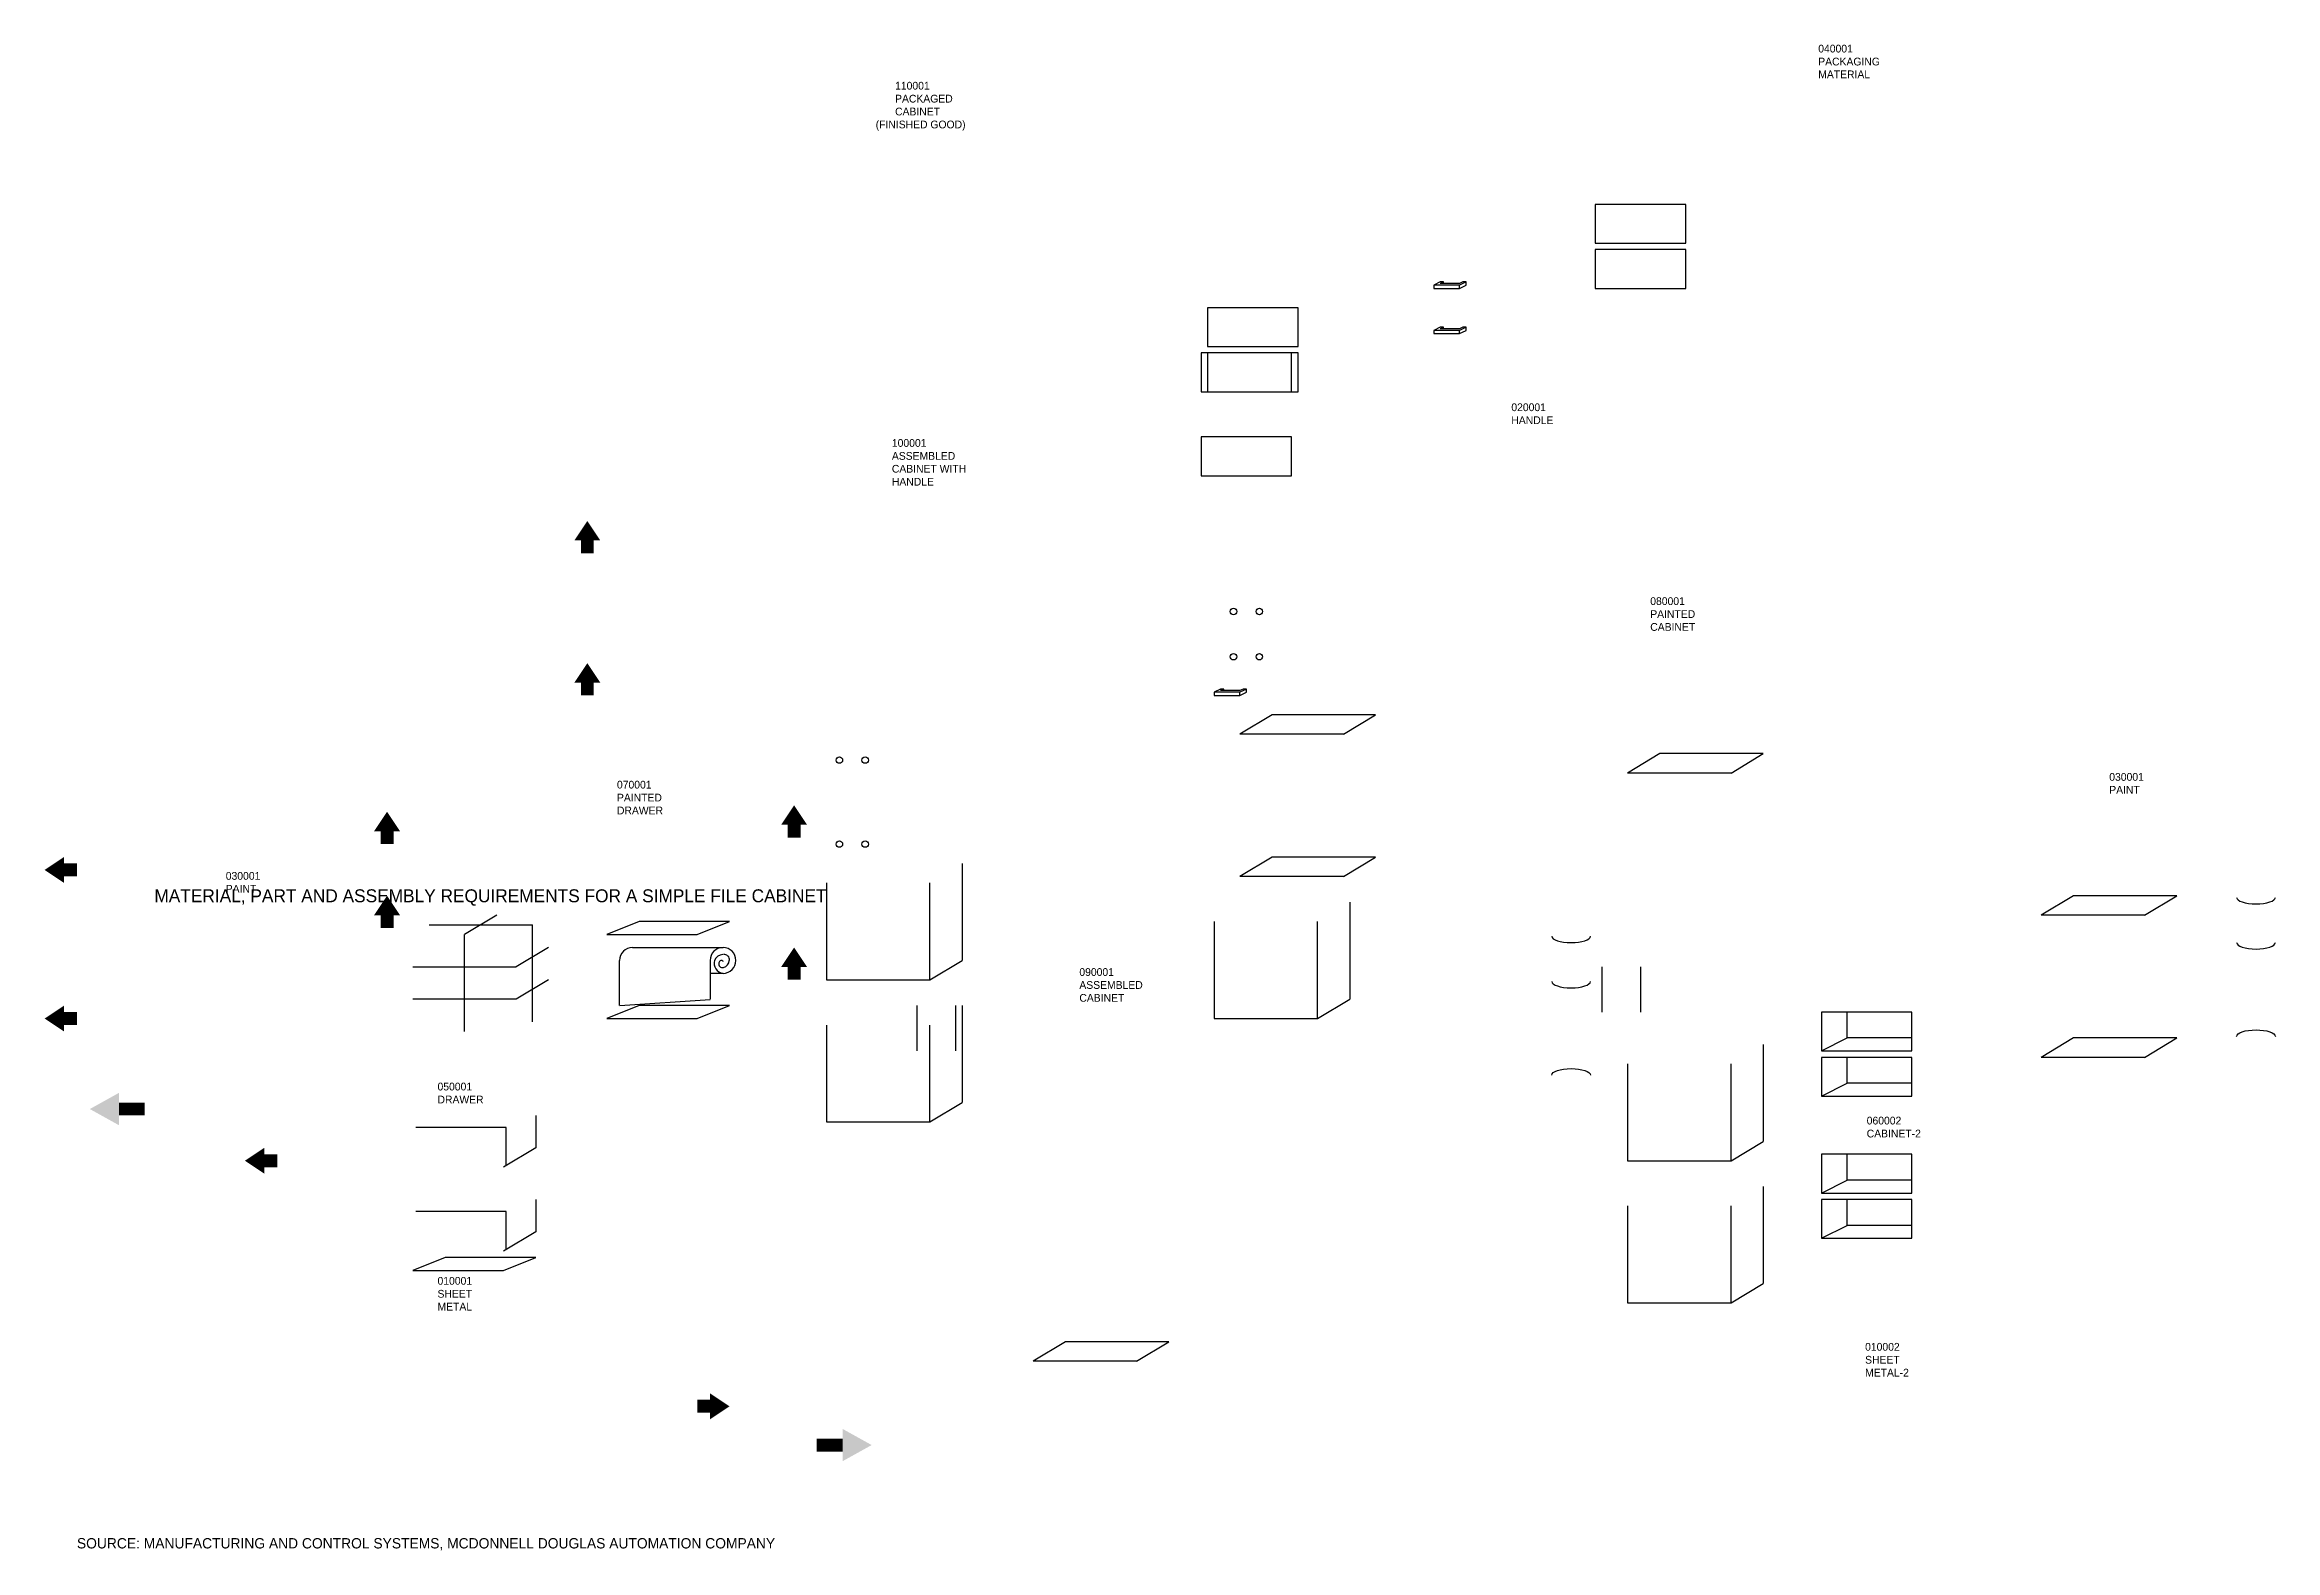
# Model space of a CAD drawing. Extents: x 0.4 to 43.5, y 0.2 to 29.3.
import ezdxf
from ezdxf.enums import TextEntityAlignment as Align

# ---------------------------------------------------------------- set-up
doc = ezdxf.new("R2010")
doc.units = 0
doc.layers.get('0').update_dxf_attribs({"color": 1, "linetype": 'CONTINUOUS'})
for name, color, linetype in [('ARROWS', 6, 'CONTINUOUS'), ('BLUE', 5, 'CONTINUOUS'), ('GREEN', 3, 'CONTINUOUS'), ('TEXT', 4, 'CONTINUOUS'), ('WHITE', 7, 'CONTINUOUS'), ('YELLOW', 2, 'CONTINUOUS')]:
    doc.layers.add(name, color=color, linetype=linetype)

# ---------------------------------------------------------------- blocks, each defined once
blk = doc.blocks.new('FILE-BOTTOM')
at = {"color": 0}
for p, q in [((8.625, 3.25), (8, 2.875)), ((10.625, 3.25), (8.625, 3.25)), ((10, 2.875), (10.625, 3.25)), ((10, 2.875), (8, 2.875))]:
    blk.add_line(p, q, dxfattribs=at)
blk = doc.blocks.new('FILE-OUTLINE')
at = {"color": 0}
for p, q in [((10.625, 3.25), (10.625, 1.375)), ((8, 2.875), (8, 1)), ((10, 1), (10, 2.875)), ((10, 1), (10.625, 1.375)), ((8, 1), (10, 1))]:
    blk.add_line(p, q, dxfattribs=at)
blk.add_blockref('FILE-BOTTOM', (8, 2.875), dxfattribs=at)
blk = doc.blocks.new('DRAWER-SPACE')
at = {"color": 0}
for p, q in [((13.375, 2.875), (11.625, 2.875)), ((11.625, 2.875), (11.625, 2.125)), ((12.125, 2.375), (12.125, 2.875)), ((13.375, 2.125), (13.375, 2.875)), ((11.625, 2.125), (12.125, 2.375)), ((13.375, 2.375), (12.125, 2.375)), ((11.625, 2.125), (13.375, 2.125))]:
    blk.add_line(p, q, dxfattribs=at)
blk = doc.blocks.new('FILE-EMPTY')
at = {"color": 0}
for name, p in [('FILE-OUTLINE', (11.5, 2)), ('DRAWER-SPACE', (11.625, 3)), ('DRAWER-SPACE', (11.625, 2.125))]:
    blk.add_blockref(name, p, dxfattribs=at)
blk = doc.blocks.new('DRAWER-FRONT-OUTLINE')
at = {"color": 0}
for p, q in [((7.625, 8.25), (7.625, 7.5)), ((9.375, 8.25), (7.625, 8.25)), ((9.375, 7.5), (9.375, 8.25)), ((7.625, 7.5), (9.375, 7.5))]:
    blk.add_line(p, q, dxfattribs=at)
blk = doc.blocks.new('DRAWER-FRONT-NO-HANDLE')
at = {"color": 0}
for centre in [(8.25, 7.875), (8.75, 7.875)]:
    blk.add_circle(centre, 0.0625, dxfattribs=at)
blk.add_blockref('DRAWER-FRONT-OUTLINE', (7.625, 7.5), dxfattribs=at)
blk = doc.blocks.new('FILE-NO-HANDLE')
at = {"color": 0}
for name, p in [('DRAWER-FRONT-NO-HANDLE', (7.625, 5.75)), ('DRAWER-FRONT-NO-HANDLE', (7.625, 4.875)), ('FILE-OUTLINE', (7.5, 4.75))]:
    blk.add_blockref(name, p, dxfattribs=at)
blk = doc.blocks.new('DRAWER-BOTTOM')
at = {"color": 0}
for p, q in [((4.375, 4), (3.75, 3.75)), ((6.125, 4), (4.375, 4)), ((5.5, 3.75), (6.125, 4)), ((3.75, 3.75), (5.5, 3.75))]:
    blk.add_line(p, q, dxfattribs=at)
blk = doc.blocks.new('DRAWER-NO-HANDLE')
at = {"color": 0}
for p, q in [((6.125, 4), (6.125, 3.375)), ((5.554, 3.771), (3.804, 3.771)), ((5.554, 3.032), (5.554, 3.771)), ((6.125, 3.375), (5.5, 3))]:
    blk.add_line(p, q, dxfattribs=at)
for name, p in [('DRAWER-FRONT-NO-HANDLE', (3.75, 3)), ('DRAWER-BOTTOM', (3.75, 3.75))]:
    blk.add_blockref(name, p, dxfattribs=at)
blk = doc.blocks.new('HANDLE')
at = {"color": 0}
for p, q in [((11.625, 8.5), (11.5, 8.4375)), ((12, 8.4375), (11.5, 8.4375)), ((11.5, 8.4375), (11.5, 8.375)), ((11.5, 8.375), (12, 8.375)), ((11.6875, 8.5), (11.625, 8.5)), ((11.6875, 8.5), (11.625, 8.46875)), ((12, 8.46875), (11.625, 8.46875)), ((11.6875, 8.46875), (11.6875, 8.5)), ((12.0625, 8.5), (12, 8.46875)), ((12.125, 8.5), (12, 8.4375)), ((12, 8.375), (12.125, 8.4375)), ((12, 8.375), (12, 8.4375)), ((12.125, 8.5), (12.0625, 8.5)), ((12.125, 8.4375), (12.125, 8.5))]:
    blk.add_line(p, q, dxfattribs=at)
blk = doc.blocks.new('DRAWER-FRONT')
at = {"color": 0}
for name, p in [('HANDLE', (8.125, 7.75)), ('DRAWER-FRONT-OUTLINE', (7.625, 7.5))]:
    blk.add_blockref(name, p, dxfattribs=at)
blk = doc.blocks.new('SEMI-CIRCLE')
at = {"color": 0}
blk.add_arc((16.375, 5.375), 0.5, 180, 0, dxfattribs=at)
blk = doc.blocks.new('PAINT')
at = {"color": 0}
for p, q in [((15.25, 6.25), (15.25, 5.375)), ((16, 6.25), (16, 5.375))]:
    blk.add_line(p, q, dxfattribs=at)
at = {"color": 0, "xscale": 0.75, "zscale": 0.75}
for p, yscale in [((15.625, 6.25), 0.25), ((15.625, 5.375), 0.25), ((15.625, 6.25), -0.25)]:
    blk.add_blockref('SEMI-CIRCLE', p, dxfattribs=dict(at, yscale=yscale))
blk = doc.blocks.new('33')
at = {"layer": 'TEXT', "color": 0}
for s, p in [('110001', (6.5, 11.75)), ('CABINET', (6.5, 11.417)), ('PACKAGED', (6.5, 11.583)), ('(FINISHED GOOD)', (6.25, 11.25))]:
    blk.add_text(s, height=0.1, dxfattribs=at).set_placement(p)
blk = doc.blocks.new('22')
at = {"layer": 'TEXT', "color": 0}
for s, p in [('100001', (6.5, 8.875)), ('ASSEMBLED', (6.5, 8.708)), ('CABINET WITH', (6.5, 8.542)), ('HANDLE', (6.5, 8.375))]:
    blk.add_text(s, height=0.1, dxfattribs=at).set_placement(p)
blk = doc.blocks.new('11')
at = {"layer": 'TEXT', "color": 0}
for s, p in [('070001', (4.625, 6.125)), ('PAINTED', (4.625, 5.958)), ('DRAWER', (4.625, 5.792))]:
    blk.add_text(s, height=0.1, dxfattribs=at).set_placement(p)
blk = doc.blocks.new('0')
at = {"layer": 'TEXT', "color": 0}
for s, p in [('030001', (1.375, 5.25)), ('PAINT', (1.375, 5.083))]:
    blk.add_text(s, height=0.1, dxfattribs=at).set_placement(p)
blk = doc.blocks.new('9')
at = {"layer": 'TEXT', "color": 0}
for s, p in [('050001', (3, 3.625)), ('DRAWER', (3, 3.458))]:
    blk.add_text(s, height=0.1, dxfattribs=at).set_placement(p)
blk = doc.blocks.new('8')
at = {"layer": 'TEXT', "color": 0}
for s, p in [('010001', (3, 2.25)), ('SHEET', (3, 2.083)), ('METAL', (3, 1.917))]:
    blk.add_text(s, height=0.1, dxfattribs=at).set_placement(p)
blk = doc.blocks.new('7')
at = {"layer": 'TEXT', "color": 0}
for s, p in [('ASSEMBLED', (8.25, 4.333)), ('090001', (8.25, 4.5)), ('CABINET', (8.25, 4.167))]:
    blk.add_text(s, height=0.1, dxfattribs=at).set_placement(p)
blk = doc.blocks.new('6')
at = {"layer": 'TEXT', "color": 0}
for s, p in [('010002', (14.25, 1.625)), ('SHEET', (14.25, 1.458)), ('METAL-2', (14.25, 1.292))]:
    blk.add_text(s, height=0.1, dxfattribs=at).set_placement(p)
blk = doc.blocks.new('5')
at = {"layer": 'TEXT', "color": 0}
for s, p in [('060002', (14.25, 3.375)), ('CABINET-2', (14.25, 3.208))]:
    blk.add_text(s, height=0.1, dxfattribs=at).set_placement(p)
blk = doc.blocks.new('4')
at = {"layer": 'TEXT', "color": 0}
for s, p in [('030001', (16.125, 6)), ('PAINT', (16.125, 5.833))]:
    blk.add_text(s, height=0.1, dxfattribs=at).set_placement(p)
blk = doc.blocks.new('3')
at = {"layer": 'TEXT', "color": 0}
for s, p in [('080001', (12.625, 7.5)), ('CABINET', (12.625, 7.167)), ('PAINTED', (12.625, 7.333))]:
    blk.add_text(s, height=0.1, dxfattribs=at).set_placement(p)
blk = doc.blocks.new('2')
at = {"layer": 'TEXT', "color": 0}
for s, p in [('040001', (13.875, 11.625)), ('PACKAGING', (13.875, 11.458)), ('MATERIAL', (13.875, 11.293))]:
    blk.add_text(s, height=0.1, dxfattribs=at).set_placement(p)
blk = doc.blocks.new('1')
at = {"layer": 'TEXT', "color": 0}
for s, p in [('020001', (11.5, 9)), ('HANDLE', (11.5, 8.833))]:
    blk.add_text(s, height=0.1, dxfattribs=at).set_placement(p)
blk = doc.blocks.new('ARROW-BIG')
at = {"color": 0}
for points in [[(2.6875, 8.4375), (3.3125, 8.4375), (3, 9)], [(2.875, 7.9375), (3.125, 7.9375), (2.875, 8.4375), (3.125, 8.4375)]]:
    blk.add_solid(points, dxfattribs=at)
blk = doc.blocks.new('ARROW')
at = {"color": 0}
for points in [[(1.75, 9.625), (2.25, 9.625), (2, 10)], [(1.875, 9.375), (2.125, 9.375), (1.875, 9.625), (2.125, 9.625)]]:
    blk.add_solid(points, dxfattribs=at)

msp = doc.modelspace()

# ---------------------------------------------------------------- linework, layer by layer
at = {"layer": 'WHITE', "color": 0}
for p, q in [((7.812, 12.312), (9.812, 12.312)), ((9.125, 12.5), (8.5, 12.125)), ((8.5, 10.25), (8.5, 12.125)), ((9.812, 10.438), (9.812, 12.312)), ((10.125, 11.875), (9.5, 11.5)), ((11.749, 11.875), (13.499, 11.875)), ((7.5, 11.5), (9.5, 11.5)), ((10.125, 11.25), (9.5, 10.875)), ((11.499, 10.75), (11.499, 11.625)), ((13.249, 11.625), (13.249, 10.875)), ((13.499, 11.375), (13.249, 11.375)), ((9.5, 10.875), (7.5, 10.875)), ((11.5, 10.75), (13.25, 10.868))]:
    msp.add_line(p, q, dxfattribs=at)
for centre, radius, start, end in [((11.749, 11.625), 0.25, 90, 180), ((13.499, 11.625), 0.25, 90, 180), ((13.493, 11.568), 0.169, 88.9458, 160.549), ((13.499, 11.625), 0.25, 0, 90), ((13.526, 11.641), 0.0971, 349.6852, 100.2031), ((13.527, 11.574), 0.2, 165.4397, 261.033), ((13.487, 11.556), 0.0708, 161.3988, 286.8757), ((13.467, 11.578), 0.047, 29.9288, 178.9666), ((13.499, 11.625), 0.25, 270, 0), ((13.472, 11.633), 0.148, 283.8426, 356.656)]:
    msp.add_arc(centre, radius, start, end, dxfattribs=at)

# ---------------------------------------------------------------- block references
at = {"layer": 'ARROWS', "color": 0}
for p in [(8.875, 10.125), (8.875, 7.375), (5, 4.5), (12.875, 4.625), (5, 2.875), (12.875, 1.875)]:
    msp.add_blockref('ARROW', p, dxfattribs=at)
for name, p, rotation in [('ARROW', (10.375, 11.375), 90), ('ARROW', (10.375, 8.5), 90), ('ARROW-BIG', (10.25, 5.75), 90), ('ARROW', (14.25, 5.75), 90), ('ARROW', (3.625, 5), 270), ('ARROW-BIG', (7.375, 5.25), 270)]:
    msp.add_blockref(name, p, dxfattribs=dict(at, rotation=rotation))
at = {"layer": 'BLUE', "color": 0}
for name, p in [('FILE-NO-HANDLE', (7.5, 4.75)), ('DRAWER-FRONT', (7.625, 8.5)), ('DRAWER-FRONT', (7.625, 7.625)), ('HANDLE', (11.5, 8.375)), ('FILE-OUTLINE', (7.5, 7.5))]:
    msp.add_blockref(name, p, dxfattribs=at)
at = {"layer": 'GREEN', "color": 0}
for name, p in [('DRAWER-NO-HANDLE', (3.75, 4.625)), ('DRAWER-NO-HANDLE', (3.75, 3)), ('PAINT', (2, 4.5)), ('DRAWER-BOTTOM', (3.75, 1.875))]:
    msp.add_blockref(name, p, dxfattribs=at)
at = {"layer": 'TEXT', "color": 0, "xscale": 1.5, "yscale": 1.5}
for name, p in [('2', (13.875, 11.75)), ('33', (7.078, 10.845)), ('1', (11.5, 8.75)), ('22', (7.016, 8.247)), ('3', (12.5, 7.25)), ('4', (16.13, 6.1)), ('11', (4.51, 5.762)), ('0', (1.817, 5.31)), ('7', (8.018, 4.575)), ('9', (3.476, 3.672)), ('5', (14.25, 3.389)), ('8', (3.476, 1.977)), ('6', (14.219, 1.638))]:
    msp.add_blockref(name, p, dxfattribs=at)
at = {"layer": 'WHITE', "color": 0}
msp.add_blockref('FILE-OUTLINE', (7.5, 10.25), dxfattribs=at)
at = {"layer": 'YELLOW', "color": 0}
for name, p in [('PAINT', (15.25, 5.25)), ('FILE-EMPTY', (11.5, 4.75)), ('FILE-EMPTY', (11.5, 2)), ('FILE-BOTTOM', (11.5, 1))]:
    msp.add_blockref(name, p, dxfattribs=at)

# ---------------------------------------------------------------- texts
at = {"color": 0}
msp.add_text('MATERIAL, PART AND ASSEMBLY REQUIREMENTS FOR A SIMPLE FILE CABINET', height=0.25, dxfattribs=at).set_placement((9, 12.75), align=Align.CENTER)
at = {"layer": 'TEXT', "color": 0}
msp.add_text('SOURCE: MANUFACTURING AND CONTROL SYSTEMS, MCDONNELL DOUGLAS AUTOMATION COMPANY', height=0.2, dxfattribs=at).set_placement((1, 0.25))

doc.saveas('drawing.dxf')
